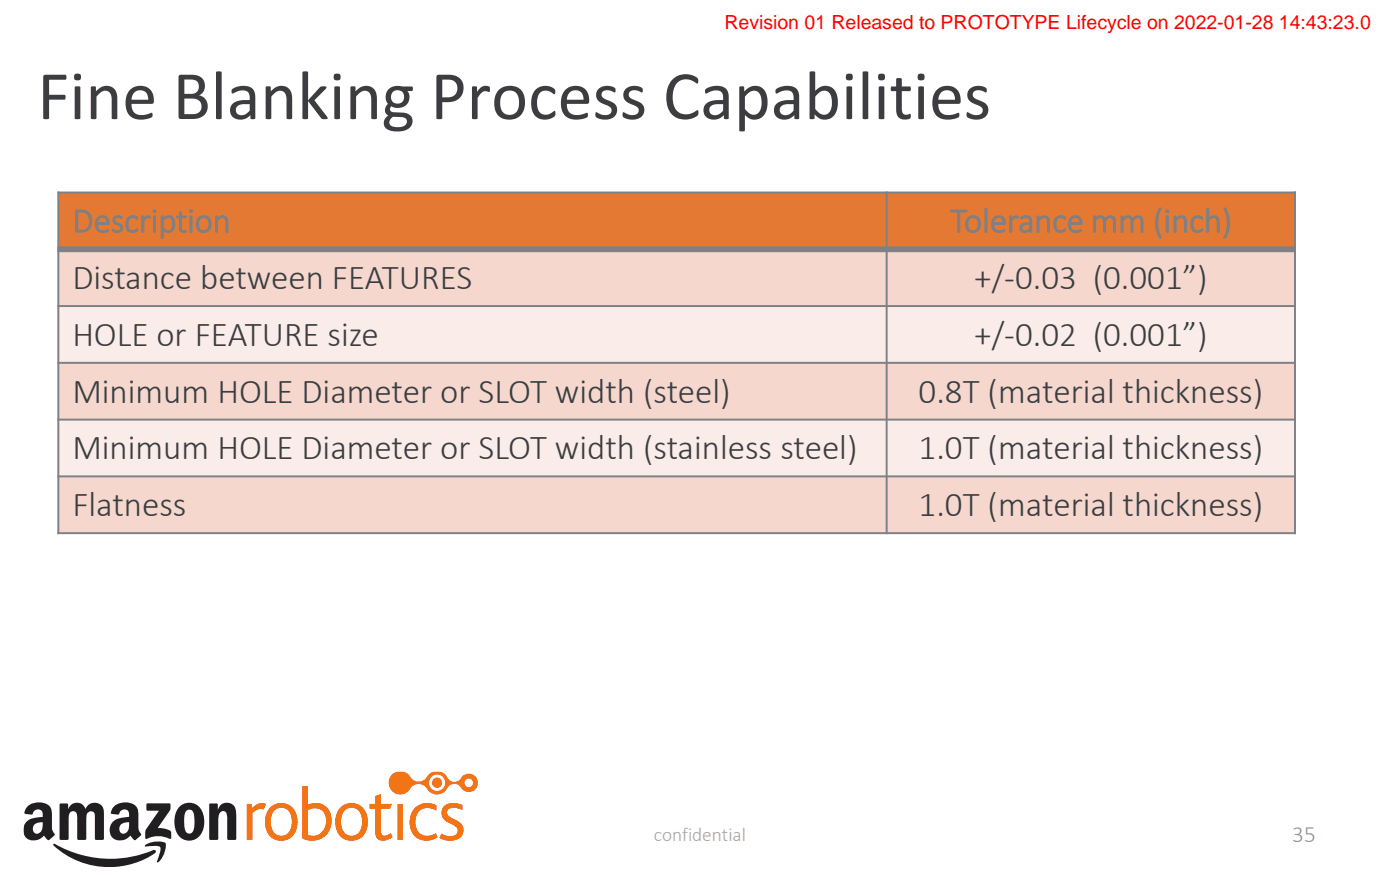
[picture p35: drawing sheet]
<svg xmlns="http://www.w3.org/2000/svg" width="254mm" height="159mm" viewBox="0 0 254 159" stroke-linecap="round" stroke-linejoin="round" font-family="sans-serif">
<defs><g id="words">
<text font-size="12.7" fill="#3b3d40" x="6.8" y="21.6">Fine Blanking Process Capabilities</text>
<g font-size="6.3" fill="#7e8085">
<text x="13.1" y="42.1">Description</text>
<text x="172.4" y="42.1">Tolerance mm (inch)</text>
</g>
<g font-size="6.3" fill="#3b3d40">
<text x="13.1" y="52.4">Distance between FEATURES</text>
<text x="176.7" y="52.4">+/-0.03 (0.001”)</text>
<text x="13.1" y="62.7">HOLE or FEATURE size</text>
<text x="176.7" y="62.7">+/-0.02 (0.001”)</text>
<text x="13.1" y="73">Minimum HOLE Diameter or SLOT width (steel)</text>
<text x="166.7" y="73">0.8T (material thickness)</text>
<text x="13.1" y="83.3">Minimum HOLE Diameter or SLOT width (stainless steel)</text>
<text x="166.7" y="83.3">1.0T (material thickness)</text>
<text x="13.1" y="93.6">Flatness</text>
<text x="166.7" y="93.6">1.0T (material thickness)</text>
</g>
<text font-size="4.2" fill="#919192" x="234.4" y="152.8">35</text>
<text font-size="3.5" fill="#f00" x="131.4" y="5.3">Revision 01 Released to PROTOTYPE Lifecycle on 2022-01-28 14:43:23.0</text>
<text font-size="3.5" fill="#a5a6a5" x="118.7" y="152.6">confidential</text>
</g></defs>
<g fill="#f37415">
<path d="M44.8 145.9h.8l.1 .7a2.03 2.03 0 0 1 2.5-.7l-.4 1-.4-.1a1.92 1.92 0 0 0-1.6 .7v4.9h-1z"/>
<path d="M68.1 144.4l1-.3v1.8h2l-.4 .8h-1.6v4.1a.75 .75 0 0 0 .4 .8 .75 .75 0 0 0 .9-.1l.5-.3 .3 .7a2.13 2.13 0 0 1-2.9 .1l-.2-.9v-4.4h-1v-.8h1z"/>
<path d="M75.1 146.8a3.3 3.3 0 0 1 4.1-.7v1a2.35 2.35 0 0 0-2.6-.3 2.35 2.35 0 0 0-1.2 2.4 2.27 2.27 0 0 0 1.1 2.2 2.27 2.27 0 0 0 2.6-.2l.3 .7a3.2 3.2 0 0 1-3.7 .1 3.2 3.2 0 0 1-1.3-3.5l.4-1.2z"/>
<path d="M80.6 146.2a3.3 3.3 0 0 1 3.3-.1v.8a2.23 2.23 0 0 0-2.7 .2 1.13 1.13 0 0 0 .8 1.4 3.4 3.4 0 0 1 2 1.4 1.85 1.85 0 0 1-1.7 2.6l-1.6-.1-1-.4 .4-.8a2.12 2.12 0 0 0 2.9-.1 1.17 1.17 0 0 0-.9-1.5 3.2 3.2 0 0 1-1.9-1.4 1.76 1.76 0 0 1 .4-2z"/>
<path d="M50 146.9a3.2 3.2 0 0 0 .1 4.5 1.86 1.86 0 0 0 2.8-1.6 2.66 2.66 0 0 0-1.4-3.2h-1zM49 146.5a2.95 2.95 0 0 1 3.4-.5 2.95 2.95 0 0 1 1.6 3.1 2.94 2.94 0 0 1-2 3.3 2.94 2.94 0 0 1-3.5-1.4 4.2 4.2 0 0 1 .5-4.5z"/>
<path d="M50 146.9a3.2 3.2 0 0 0 .1 4.5 1.86 1.86 0 0 0 2.8-1.6 2.66 2.66 0 0 0-1.4-3.2h-1zM49 146.5a2.95 2.95 0 0 1 3.4-.5 2.95 2.95 0 0 1 1.6 3.1 2.94 2.94 0 0 1-2 3.3 2.94 2.94 0 0 1-3.5-1.4 4.2 4.2 0 0 1 .5-4.5z"/>
<path d="M55.9 147v4.5a2.41 2.41 0 0 0 3.3-2.6 2.12 2.12 0 0 0-1-2 2.12 2.12 0 0 0-2.3 .1zM54.9 142.6h1v3.4a2.95 2.95 0 0 1 4.3 2.9 3.6 3.6 0 0 1-5.3 3.2z"/>
<path d="M55.9 147v4.5a2.41 2.41 0 0 0 3.3-2.6 2.12 2.12 0 0 0-1-2 2.12 2.12 0 0 0-2.3 .1zM54.9 142.6h1v3.4a2.95 2.95 0 0 1 4.3 2.9 3.6 3.6 0 0 1-5.3 3.2z"/>
<path d="M62.7 146.9a3.3 3.3 0 0 0 .1 4.4 1.85 1.85 0 0 0 2.8-1.5 2.65 2.65 0 0 0-1.3-3.2h-1.1zM61.8 146.5a2.95 2.95 0 0 1 3.4-.5 2.95 2.95 0 0 1 1.5 3.1 2.97 2.97 0 0 1-1.5 3.1 2.97 2.97 0 0 1-3.4-.5 4.1 4.1 0 0 1 0-5.2z"/>
<path d="M62.7 146.9a3.3 3.3 0 0 0 .1 4.4 1.85 1.85 0 0 0 2.8-1.5 2.65 2.65 0 0 0-1.3-3.2h-1.1zM61.8 146.5a2.95 2.95 0 0 1 3.4-.5 2.95 2.95 0 0 1 1.5 3.1 2.97 2.97 0 0 1-1.5 3.1 2.97 2.97 0 0 1-3.4-.5 4.1 4.1 0 0 1 0-5.2z"/>
</g>
<g fill="#201e20">
<path d="M26.6 145.8h4.3a1.49 1.49 0 0 1-.2 1.5l-2.1 2.9 1.4 .2a1.07 1.07 0 0 1 1.1 .7v.9l-.2 .2a5 5 0 0 0-4.4 0l-.2-.2 .2-1.5 2.3-3.4-2.2-.1z" fill-rule="evenodd"/>
<path d="M10.9 145.8h1.4l.1 1a1.66 1.66 0 0 1 1.5-1.2 1.66 1.66 0 0 1 1.6 1.2 1.75 1.75 0 0 1 2.2-1.1 1.75 1.75 0 0 1 1.2 2.1v4.4l-.3 .2h-1.2l-.2-.2v-3.9a.83 .83 0 0 0-.7-1.1 .83 .83 0 0 0-.8 1.1v3.9l-.3 .2h-1.2l-.2-.2v-3.3a2.02 2.02 0 0 0-.3-1.6 .78 .78 0 0 0-1.2 .7v4.2l-.3 .2h-1.2l-.2-.2z" fill-rule="evenodd"/>
<path d="M32.5 146.4a2.65 2.65 0 0 1 3-.5 2.65 2.65 0 0 1 1.5 2.5 3.5 3.5 0 0 1-2 4 2.68 2.68 0 0 1-3.3-2.6 4.4 4.4 0 0 1 .8-3.4zM33.7 147.2a5.8 5.8 0 0 0 0 3.6 .78 .78 0 0 0 .8 .4 .78 .78 0 0 0 .7-.7 6.3 6.3 0 0 0-.2-3.3 .78 .78 0 0 0-1.3 0z" fill-rule="evenodd"/>
<path d="M38 145.8h1.4l.1 1.1a1.7 1.7 0 0 1 2-1.2 1.7 1.7 0 0 1 1.3 1.8v4.8l-1.4 .1-.2-.2v-3.4a1.97 1.97 0 0 0-.3-1.5 .9 .9 0 0 0-1.3 .9v4l-.2 .2h-1.2l-.2-.2z" fill-rule="evenodd"/>
<path d="M21.9 149.6a2.06 2.06 0 0 1 1.5-.4 1.67 1.67 0 0 1-1 2.1 .96 .96 0 0 1-.5-1.7zM20.7 146.3a2.98 2.98 0 0 1 4.2 .2l.2 1.3a7.1 7.1 0 0 0 .2 3l.3 .4v.4l-1.1 .8-.4-.2-.4-.6a2.24 2.24 0 0 1-3.6 0 2.23 2.23 0 0 1 1.9-3.2l1.4-.2a.95 .95 0 0 0-.2-1.1 .95 .95 0 0 0-1.2-.1l-.6 .8-1.3-.2 .2-.8z" fill-rule="evenodd"/>
<path d="M6.2 149.6a2.1 2.1 0 0 1 1.6-.4 1.7 1.7 0 0 1-1.1 2.1 .96 .96 0 0 1-.7-.7 .96 .96 0 0 1 .2-1zM5 146.3a3 3 0 0 1 4.2 .2l.2 1.3a7.1 7.1 0 0 0 .2 3l.3 .6-.9 1h-.3l-.7-.8a2.25 2.25 0 0 1-3.5 0 2.23 2.23 0 0 1 1.9-3.2l1.4-.2a.96 .96 0 0 0-.3-1.1 .96 .96 0 0 0-1.2-.1l-.5 .8-1.2-.1-.2-.3 .2-.6z" fill-rule="evenodd"/>
<path d="M9.8 153.1a20.8 20.8 0 0 0 18.3 1.1l.2 .3a14.1 14.1 0 0 1-11.6 2.5 13.8 13.8 0 0 1-7.1-3.8z" fill-rule="evenodd"/>
<path d="M26.4 153.3a4.1 4.1 0 0 1 3.6-.4 3.9 3.9 0 0 1-1.4 3.6l-.1-.2 .3-.9a2.59 2.59 0 0 0 .3-1.7 5.8 5.8 0 0 0-2.8-.1z" fill-rule="evenodd"/>
</g>
<g fill="#f37415">
<path d="M72.1 145.9h1v6.5h-1z"/>
<path d="M78.4 142a.92 .92 0 0 1 1.8 0 .92 .92 0 0 1-1.8 0zM84.3 142a.78 .78 0 0 1 1.5 0 .78 .78 0 0 1-1.5 0zM77.8 142a1.5 1.5 0 0 1 3 0 1.5 1.5 0 0 1-3 0zM71.1 140.5a2.15 2.15 0 0 0 .4 3.3 2.15 2.15 0 0 0 3.2-1 1.99 1.99 0 0 1 3.1 .7 2.28 2.28 0 0 0 3.5-.8 1.52 1.52 0 0 1 2.6 .5 1.68 1.68 0 0 0 2.5-.3 1.68 1.68 0 0 0-.6-2.4 1.68 1.68 0 0 0-2.4 .9 1.56 1.56 0 0 1-2.5-.7 2.24 2.24 0 0 0-3.7 .6 1.93 1.93 0 0 1-3.1-.8 2.17 2.17 0 0 0-3 0z"/>
</g>
<g fill="#e47933">
<path d="M10.6 34.9h150.3v10.3h-150.3z" fill-rule="evenodd"/>
<path d="M160.9 34.9h74v10.3h-74z" fill-rule="evenodd"/>
</g>
<g fill="#f5d7cd">
<path d="M10.6 45.2h150.3v10.3h-150.3z" fill-rule="evenodd"/>
<path d="M160.9 45.2h74v10.3h-74z" fill-rule="evenodd"/>
</g>
<g fill="#faece8">
<path d="M10.6 55.5h150.3v10.3h-150.3z" fill-rule="evenodd"/>
<path d="M160.9 55.5h74v10.3h-74z" fill-rule="evenodd"/>
</g>
<g fill="#f5d7cd">
<path d="M10.6 65.8h150.3v10.3h-150.3z" fill-rule="evenodd"/>
<path d="M160.9 65.8h74v10.3h-74z" fill-rule="evenodd"/>
</g>
<g fill="#faece8">
<path d="M10.6 76.1h150.3v10.3h-150.3z" fill-rule="evenodd"/>
<path d="M160.9 76.1h74v10.3h-74z" fill-rule="evenodd"/>
</g>
<g fill="#f5d7cd">
<path d="M10.6 86.4h150.3v10.3h-150.3z" fill-rule="evenodd"/>
<path d="M160.9 86.4h74v10.3h-74z" fill-rule="evenodd"/>
</g>
<path d="M10.4 34.9h224.7M10.6 34.7v62.2M160.9 34.7v62.2M234.9 34.7v62.2M10.4 55.5h224.7M10.4 65.8h224.7M10.4 76.1h224.7M10.4 86.4h224.7M10.4 96.7h224.7" fill="none" stroke="#7e8085" stroke-width=".35"/>
<path d="M10.4 45.2h224.7" fill="none" stroke="#7e8085" stroke-width="1.1" stroke-linecap="butt"/>
<path d="M131.4 .4h117.3v4.9h-117.3z" fill="#fff"/>
<use href="#words"/>
</svg>
